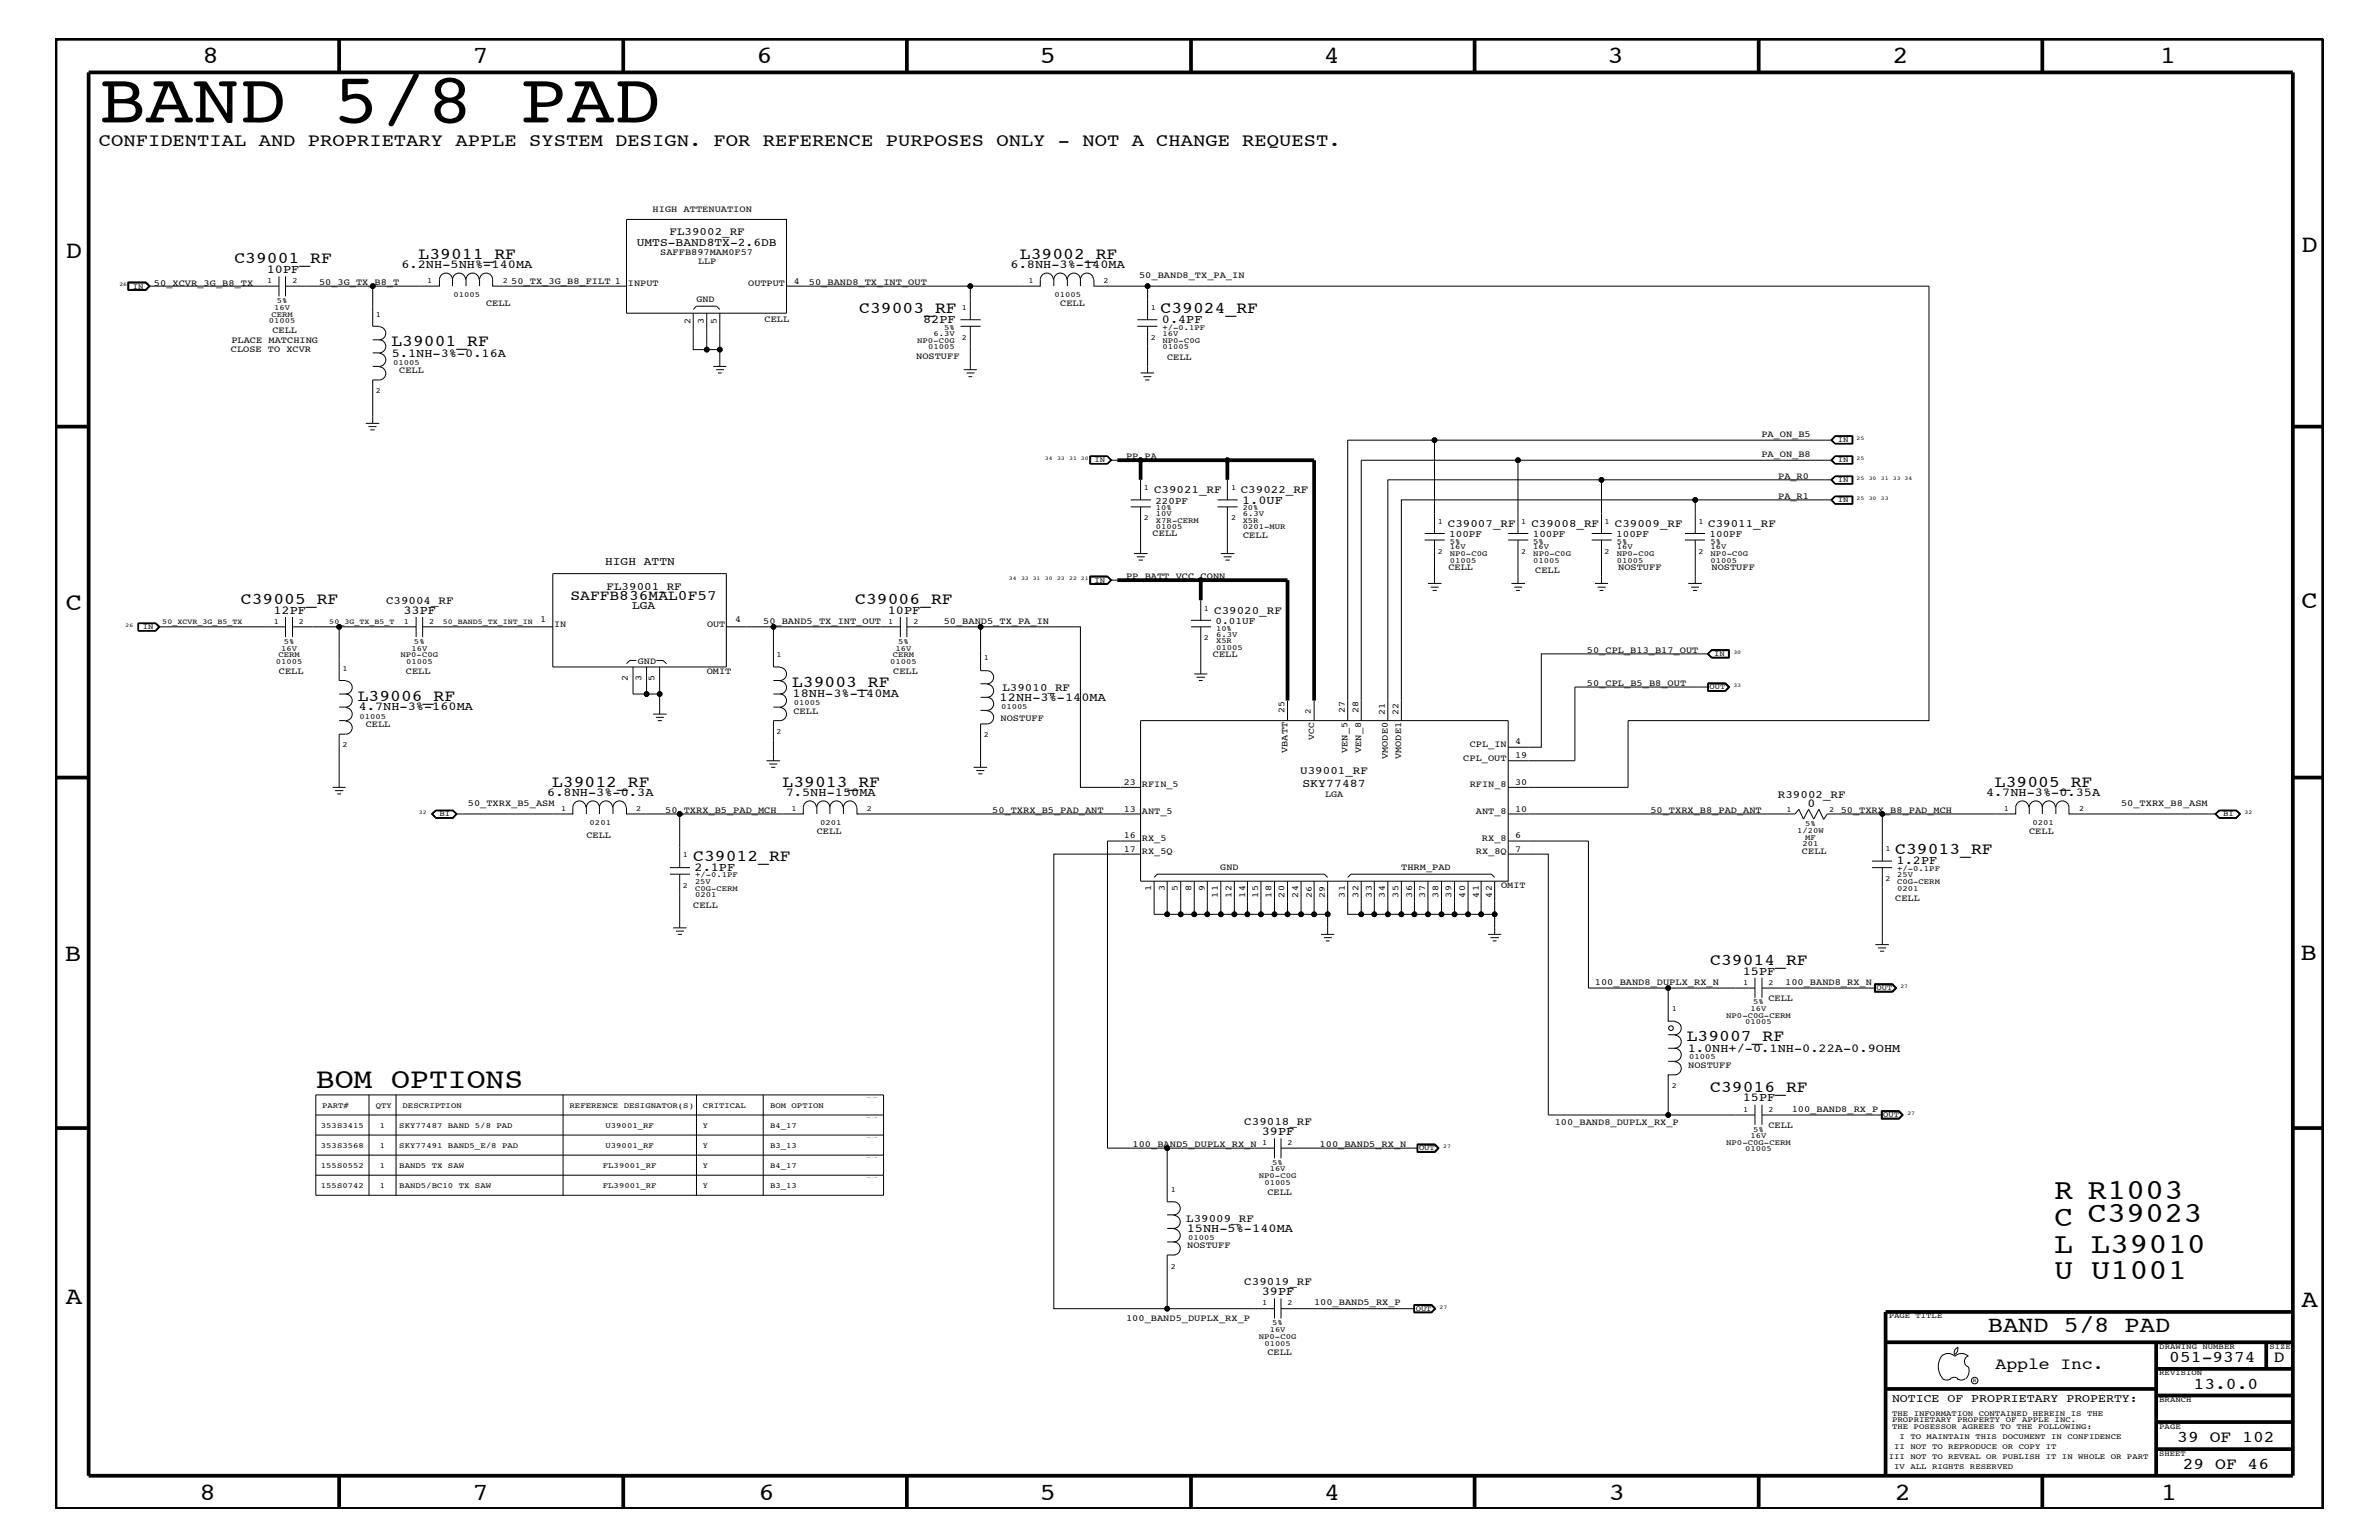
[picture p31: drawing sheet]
<svg xmlns="http://www.w3.org/2000/svg" width="432mm" height="279mm" viewBox="0 0 432 279" stroke-linecap="round" stroke-linejoin="round" font-family="sans-serif">
<defs><g id="words">
<text font-size="12.9" x="17.9" y="22.2">BAND 5/8 PAD</text>
<g font-size="5.2">
<text x="57.3" y="197.4">BOM OPTIONS</text>
<text x="372.9" y="217.5">R R1003</text>
<text x="372.9" y="227.3">L L39010</text>
<text x="372.9" y="222.4">C C39023</text>
<text x="372.9" y="232.1">U U1001</text>
</g>
<g font-size="4.5">
<text x="36.7" y="11.5">8</text>
<text x="85.8" y="11.5">7</text>
<text x="137.3" y="11.5">6</text>
<text x="188.7" y="11.5">5</text>
<text x="240.3" y="11.5">4</text>
<text x="291.8" y="11.5">3</text>
<text x="343.5" y="11.5">2</text>
<text x="392" y="11.5">1</text>
<text x="11.9" y="46.8">D</text>
<text x="417.7" y="45.7">D</text>
<text x="11.9" y="110.6">C</text>
<text x="417.7" y="110.3">C</text>
<text x="11.8" y="174.3">B</text>
<text x="417.6" y="174.2">B</text>
<text x="11.9" y="236.7">A</text>
<text x="417.7" y="237.1">A</text>
<text x="36.2" y="272.1">8</text>
<text x="85.8" y="272.1">7</text>
<text x="137.7" y="272.1">6</text>
<text x="188.7" y="272.1">5</text>
<text x="240.4" y="272.1">4</text>
<text x="292" y="272.1">3</text>
<text x="343.9" y="272.1">2</text>
<text x="392.2" y="272.1">1</text>
</g>
<text font-size="4.1" x="360.8" y="241.7">BAND 5/8 PAD</text>
<text font-size="3.3" x="17.9" y="26.5">CONFIDENTIAL AND PROPRIETARY APPLE SYSTEM DESIGN. FOR REFERENCE PURPOSES ONLY - NOT A CHANGE REQUEST.</text>
<g font-size="3">
<text x="42.5" y="47.7">C39001_RF</text>
<text x="76" y="47">L39011_RF</text>
<text x="185.1" y="47">L39002_RF</text>
<text x="156" y="56.8">C39003_RF</text>
<text x="210.7" y="56.8">C39024_RF</text>
<text x="71" y="62.9">L39001_RF</text>
<text x="43.7" y="109.5">C39005_RF</text>
<text x="155.2" y="109.5">C39006_RF</text>
<text x="143.8" y="124.7">L39003_RF</text>
<text x="64.9" y="127.1">L39006_RF</text>
<text x="100.2" y="142.8">L39012_RF</text>
<text x="142" y="142.8">L39013_RF</text>
<text x="362.1" y="142.8">L39005_RF</text>
<text x="344" y="155">C39013_RF</text>
<text x="125.8" y="156.2">C39012_RF</text>
<text x="310.4" y="175">C39014_RF</text>
<text x="306.2" y="188.9">L39007_RF</text>
<text x="310.4" y="198.1">C39016_RF</text>
<text x="362.2" y="248.4">Apple Inc.</text>
<text x="393.7" y="247.1">051-9374</text>
<text x="398.1" y="252">13.0.0</text>
<text x="412.7" y="247.1">D</text>
<text x="395.2" y="261.6">39 OF 102</text>
<text x="396.2" y="266.6">29 OF 46</text>
</g>
<text font-size="2.6" x="103.5" y="108.9">SAFFB836MAL0F57</text>
<g font-size="2.2">
<text x="48.4" y="49.6">10PF</text>
<text x="72.9" y="48.7">6.2NH-5NH%-140MA</text>
<text x="183.4" y="48.7">6.8NH-3%-140MA</text>
<text x="167.6" y="58.6">82PF</text>
<text x="210.9" y="58.6">0.4PF</text>
<text x="71.1" y="64.7">5.1NH-3%-0.16A</text>
<text x="225.5" y="91.4">1.0UF</text>
<text x="49.6" y="111.4">12PF</text>
<text x="73.2" y="111.4">33PF</text>
<text x="161.1" y="111.4">10PF</text>
<text x="65.1" y="128.9">4.7NH-3%-160MA</text>
<text x="143.8" y="126.5">18NH-3%-140MA</text>
<text x="181.4" y="127.1">12NH-3%-140MA</text>
<text x="99.3" y="144.5">6.8NH-3%-0.3A</text>
<text x="142.6" y="144.5">7.5NH-150MA</text>
<text x="328" y="146.4">0</text>
<text x="360.5" y="144.5">4.7NH-3%-0.35A</text>
<text x="126.1" y="158">2.1PF</text>
<text x="344.3" y="156.8">1.2PF</text>
<text x="316.3" y="176.8">15PF</text>
<text x="306.3" y="190.8">1.0NH+/-0.1NH-0.22A-0.9OHM</text>
<text x="316.3" y="199.8">15PF</text>
<text x="229" y="205.9">39PF</text>
<text x="215.4" y="223.5">15NH-5%-140MA</text>
<text x="229" y="235">39PF</text>
</g>
<g font-size="2.1">
<text x="115.6" y="44.6">UMTS-BAND8TX-2.6DB</text>
<text x="109.8" y="102.6">HIGH ATTN</text>
<text x="114.7" y="110.5">LGA</text>
<text x="236.4" y="142.9">SKY77487</text>
<text x="343.4" y="254.4">NOTICE OF PROPRIETARY PROPERTY:</text>
</g>
<g font-size="2">
<text x="121.5" y="42.6">FL39002_RF</text>
<text x="209.5" y="89.5">C39021_RF</text>
<text x="225.2" y="89.5">C39022_RF</text>
<text x="262.8" y="95.6">C39007_RF</text>
<text x="278" y="95.6">C39008_RF</text>
<text x="293.1" y="95.6">C39009_RF</text>
<text x="310" y="95.6">C39011_RF</text>
<text x="110.1" y="107">FL39001_RF</text>
<text x="70.1" y="109.5">C39004_RF</text>
<text x="220.4" y="111.4">C39020_RF</text>
<text x="181.9" y="125.3">L39010_RF</text>
<text x="236" y="140.4">U39001_RF</text>
<text x="322.7" y="144.7">R39002_RF</text>
<text x="225.8" y="204.1">C39018_RF</text>
<text x="215.3" y="221.7">L39009_RF</text>
<text x="225.8" y="233.2">C39019_RF</text>
</g>
<g font-size="1.8">
<text x="209.7" y="91.4">220PF</text>
<text x="263.1" y="97.4">100PF</text>
<text x="278.2" y="97.4">100PF</text>
<text x="293.4" y="97.4">100PF</text>
<text x="310.3" y="97.4">100PF</text>
<text x="220.6" y="113.1">0.01UF</text>
</g>
<g font-size="1.7">
<text x="118.4" y="38.5">HIGH ATTENUATION</text>
<text x="119.8" y="46.3">SAFFB897MAM0F57</text>
<text x="126.7" y="48">LLP</text>
<text x="27.9" y="51.8">50_XCVR_3G_B8_TX</text>
<text x="57.9" y="51.7">50_3G_TX_B8_T</text>
<text x="92.8" y="51.6">50_TX_3G_B8_FILT 1</text>
<text x="114" y="51.9">INPUT</text>
<text x="135.8" y="51.9">OUTPUT</text>
<text x="144.1" y="51.5">4</text>
<text x="146.8" y="51.7">50_BAND8_TX_INT_OUT</text>
<text x="206.8" y="50.5">50_BAND8_TX_PA_IN</text>
<text x="88.2" y="55.6">CELL</text>
<text x="125.3" y="58.9" transform="rotate(-90 125.3 58.9)">2</text>
<text x="126.4" y="54.8">GND</text>
<text x="127.8" y="58.9" transform="rotate(-90 127.8 58.9)">3</text>
<text x="130.1" y="58.9" transform="rotate(-90 130.1 58.9)">5</text>
<text x="138.8" y="58.4">CELL</text>
<text x="192.4" y="55.6">CELL</text>
<text x="41.9" y="63.9">CLOSE TO XCVR</text>
<text x="42" y="62.3">PLACE MATCHING</text>
<text x="49.4" y="60.4">CELL</text>
<text x="166.3" y="65.2">NOSTUFF</text>
<text x="211.8" y="65.3">CELL</text>
<text x="72.5" y="67.7">CELL</text>
<text x="204.4" y="83.3">PP_PA</text>
<text x="319.7" y="79.4">PA_ON_B5</text>
<text x="319.7" y="83">PA_ON_B8</text>
<text x="322.7" y="86.9">PA_R0</text>
<text x="322.7" y="90.5">PA_R1</text>
<text x="209.2" y="97.3">CELL</text>
<text x="225.6" y="97.6">CELL</text>
<text x="204.4" y="105">PP_BATT_VCC_CONN</text>
<text x="262.9" y="103.4">CELL</text>
<text x="278.6" y="104">CELL</text>
<text x="293.7" y="103.5">NOSTUFF</text>
<text x="310.6" y="103.5">NOSTUFF</text>
<text x="98" y="112.9">1</text>
<text x="100.6" y="113.7">IN</text>
<text x="128.4" y="113.7">OUT</text>
<text x="133.4" y="112.9">4</text>
<text x="138.5" y="113.1">50_BAND5_TX_INT_OUT</text>
<text x="171.3" y="113.1">50_BAND5_TX_PA_IN</text>
<text x="220.1" y="119.2">CELL</text>
<text x="288" y="118.4">50_CPL_B13_B17_OUT</text>
<text x="50.6" y="122.3">CELL</text>
<text x="73.7" y="122.3">CELL</text>
<text x="114" y="123.5" transform="rotate(-90 114 123.5)">2</text>
<text x="115.8" y="120.5">GND</text>
<text x="116.4" y="123.5" transform="rotate(-90 116.4 123.5)">3</text>
<text x="118.8" y="123.5" transform="rotate(-90 118.8 123.5)">5</text>
<text x="128.3" y="122.3">OMIT</text>
<text x="162.1" y="122.3">CELL</text>
<text x="288" y="124.4">50_CPL_B5_B8_OUT</text>
<text x="66.4" y="131.9">CELL</text>
<text x="144" y="129.6">CELL</text>
<text x="181.6" y="130.8">NOSTUFF</text>
<text x="233.2" y="129.4" transform="rotate(-90 233.2 129.4)">25</text>
<text x="244.1" y="129.4" transform="rotate(-90 244.1 129.4)">27</text>
<text x="246.5" y="129.4" transform="rotate(-90 246.5 129.4)">28</text>
<text x="251.4" y="129.7" transform="rotate(-90 251.4 129.7)">21</text>
<text x="253.8" y="129.7" transform="rotate(-90 253.8 129.7)">22</text>
<text x="233.7" y="136.6" transform="rotate(-90 233.7 136.6)">VBATT</text>
<text x="244.6" y="136.6" transform="rotate(-90 244.6 136.6)">VEN_5</text>
<text x="247.1" y="136.6" transform="rotate(-90 247.1 136.6)">VEN_8</text>
<text x="251.9" y="137.7" transform="rotate(-90 251.9 137.7)">VMODE0</text>
<text x="254.3" y="137.7" transform="rotate(-90 254.3 137.7)">VMODE1</text>
<text x="266.8" y="135.6">CPL_IN</text>
<text x="275" y="135.1">4</text>
<text x="275" y="137.5">19</text>
<text x="204" y="142.4">23</text>
<text x="207.3" y="142.9">RFIN_5</text>
<text x="265.6" y="138">CPL_OUT</text>
<text x="266.8" y="142.9">RFIN_8</text>
<text x="275" y="142.4">30</text>
<text x="84.9" y="146.2">50_TXRX_B5_ASM</text>
<text x="120.7" y="147.5">50_TXRX_B5_PAD_MCH</text>
<text x="180.1" y="147.5">50_TXRX_B5_PAD_ANT</text>
<text x="204" y="147.3">13</text>
<text x="207.3" y="147.7">ANT_5</text>
<text x="240.5" y="144.6">LGA</text>
<text x="267.9" y="147.7">ANT_8</text>
<text x="275" y="147.3">10</text>
<text x="299.6" y="147.5">50_TXRX_B8_PAD_ANT</text>
<text x="334.1" y="147.5">50_TXRX_B8_PAD_MCH</text>
<text x="385" y="146.2">50_TXRX_B8_ASM</text>
<text x="106.4" y="152">CELL</text>
<text x="148.3" y="151.3">CELL</text>
<text x="204" y="152.1">16</text>
<text x="204" y="154.5">17</text>
<text x="207.3" y="152.6">RX_5</text>
<text x="207.3" y="155">RX_5Q</text>
<text x="267.9" y="155">RX_8Q</text>
<text x="269" y="152.6">RX_8</text>
<text x="275" y="152.1">6</text>
<text x="275" y="154.5">7</text>
<text x="327.1" y="155">CELL</text>
<text x="368.3" y="151.3">CELL</text>
<text x="209" y="161.7" transform="rotate(-90 209 161.7)">1</text>
<text x="211.4" y="161.7" transform="rotate(-90 211.4 161.7)">3</text>
<text x="213.8" y="161.7" transform="rotate(-90 213.8 161.7)">5</text>
<text x="216.2" y="161.7" transform="rotate(-90 216.2 161.7)">8</text>
<text x="218.7" y="161.7" transform="rotate(-90 218.7 161.7)">9</text>
<text x="221.5" y="157.9">GND</text>
<text x="254.3" y="157.9">THRM_PAD</text>
<text x="272.5" y="161.1">OMIT</text>
<text x="125.8" y="164.7">CELL</text>
<text x="221.1" y="162.8" transform="rotate(-90 221.1 162.8)">11</text>
<text x="223.5" y="162.8" transform="rotate(-90 223.5 162.8)">12</text>
<text x="226" y="162.8" transform="rotate(-90 226 162.8)">14</text>
<text x="228.3" y="162.8" transform="rotate(-90 228.3 162.8)">15</text>
<text x="230.8" y="162.8" transform="rotate(-90 230.8 162.8)">18</text>
<text x="233.2" y="162.8" transform="rotate(-90 233.2 162.8)">20</text>
<text x="235.6" y="162.8" transform="rotate(-90 235.6 162.8)">24</text>
<text x="244.1" y="162.8" transform="rotate(-90 244.1 162.8)">31</text>
<text x="246.5" y="162.8" transform="rotate(-90 246.5 162.8)">32</text>
<text x="249" y="162.8" transform="rotate(-90 249 162.8)">33</text>
<text x="251.4" y="162.8" transform="rotate(-90 251.4 162.8)">34</text>
<text x="253.8" y="162.8" transform="rotate(-90 253.8 162.8)">35</text>
<text x="256.3" y="162.8" transform="rotate(-90 256.3 162.8)">36</text>
<text x="258.7" y="162.8" transform="rotate(-90 258.7 162.8)">37</text>
<text x="261.1" y="162.8" transform="rotate(-90 261.1 162.8)">38</text>
<text x="263.5" y="162.8" transform="rotate(-90 263.5 162.8)">39</text>
<text x="265.9" y="162.8" transform="rotate(-90 265.9 162.8)">40</text>
<text x="268.4" y="162.8" transform="rotate(-90 268.4 162.8)">41</text>
<text x="270.8" y="162.8" transform="rotate(-90 270.8 162.8)">42</text>
<text x="344" y="163.5">CELL</text>
<text x="289.5" y="178.7">100_BAND8_DUPLX_RX_N</text>
<text x="324" y="178.7">100_BAND8_RX_N</text>
<text x="321" y="181.6">CELL</text>
<text x="306.4" y="193.7">NOSTUFF</text>
<text x="325.2" y="201.7">100_BAND8_RX_P</text>
<text x="205.6" y="208.1">100_BAND5_DUPLX_RX_N</text>
<text x="239.5" y="208.1">100_BAND5_RX_N</text>
<text x="282.2" y="204.1">100_BAND8_DUPLX_RX_P</text>
<text x="321" y="204.7">CELL</text>
<text x="230" y="216.9">CELL</text>
<text x="215.5" y="226.5">NOSTUFF</text>
<text x="204.4" y="239.6">100_BAND5_DUPLX_RX_P</text>
<text x="238.5" y="236.8">100_BAND5_RX_P</text>
<text x="230" y="245.9">CELL</text>
</g>
<g font-size="1.6">
<text x="237.9" y="129.6" transform="rotate(-90 237.9 129.6)">2</text>
<text x="238.5" y="134.2" transform="rotate(-90 238.5 134.2)">VCC</text>
<text x="238.1" y="162.9" transform="rotate(-90 238.1 162.9)">26</text>
<text x="240.5" y="162.9" transform="rotate(-90 240.5 162.9)">29</text>
</g>
<g font-size="1.4">
<text x="24.1" y="52.4">IN</text>
<text x="48.5" y="51.3">1</text>
<text x="53.1" y="51.3">2</text>
<text x="77.6" y="51.3">1</text>
<text x="82.3" y="53.9">01005</text>
<text x="91.3" y="51.3">2</text>
<text x="186.7" y="51.3">1</text>
<text x="191.4" y="53.9">01005</text>
<text x="200.3" y="51.3">2</text>
<text x="48.8" y="58.6">01005</text>
<text x="49.3" y="57.4">CERM</text>
<text x="49.8" y="56.2">16V</text>
<text x="50.2" y="55">5%</text>
<text x="68.2" y="57.4">1</text>
<text x="171.4" y="59.8">5%</text>
<text x="174.6" y="56.2">1</text>
<text x="208.9" y="56.2">1</text>
<text x="211" y="59.8">+/-0.1PF</text>
<text x="166.5" y="62.2">NP0-C0G</text>
<text x="168.5" y="63.4">01005</text>
<text x="169.4" y="60.9">6.3V</text>
<text x="174.6" y="61.7">2</text>
<text x="208.9" y="61.7">2</text>
<text x="211" y="63.4">01005</text>
<text x="211" y="60.9">16V</text>
<text x="211" y="62.2">NP0-C0G</text>
<text x="68.2" y="71.3">2</text>
<text x="71.4" y="66.2">01005</text>
<text x="198.6" y="83.8">IN</text>
<text x="333.6" y="83.8">IN</text>
<text x="333.6" y="80.2">IN</text>
<text x="207.6" y="88.9">1</text>
<text x="223.4" y="88.9">1</text>
<text x="333.6" y="87.5">IN</text>
<text x="207.6" y="94.3">2</text>
<text x="209.8" y="93.7">10V</text>
<text x="209.8" y="92.6">10%</text>
<text x="209.8" y="94.9">X7R-CERM</text>
<text x="223.4" y="94.3">2</text>
<text x="225.6" y="93.7">6.3V</text>
<text x="225.6" y="94.9">X5R</text>
<text x="225.6" y="92.6">20%</text>
<text x="260.9" y="95">1</text>
<text x="276.1" y="95">1</text>
<text x="291.3" y="95">1</text>
<text x="308.3" y="95">1</text>
<text x="333.6" y="91.1">IN</text>
<text x="209.8" y="96">01005</text>
<text x="225.6" y="96">0201-MUR</text>
<text x="260.9" y="100.4">2</text>
<text x="263.1" y="98.7">5%</text>
<text x="263.1" y="99.7">16V</text>
<text x="263.1" y="101">NP0-C0G</text>
<text x="276.1" y="100.4">2</text>
<text x="278.3" y="98.7">5%</text>
<text x="278.3" y="101">NP0-C0G</text>
<text x="278.3" y="99.7">16V</text>
<text x="291.3" y="100.4">2</text>
<text x="293.5" y="101">NP0-C0G</text>
<text x="293.5" y="99.7">16V</text>
<text x="293.5" y="98.7">5%</text>
<text x="308.3" y="100.4">2</text>
<text x="310.5" y="98.7">5%</text>
<text x="310.5" y="101">NP0-C0G</text>
<text x="310.5" y="99.7">16V</text>
<text x="198.6" y="105.7">IN</text>
<text x="263.1" y="102.1">01005</text>
<text x="278.3" y="102.1">01005</text>
<text x="293.5" y="102.1">01005</text>
<text x="310.5" y="102.1">01005</text>
<text x="29.5" y="113.1">50_XCVR_3G_B5_TX</text>
<text x="49.7" y="113.1">1</text>
<text x="54.3" y="113.1">2</text>
<text x="59.8" y="113.1">50_3G_TX_B5_T</text>
<text x="73.3" y="113.1">1</text>
<text x="77.9" y="113.1">2</text>
<text x="80.3" y="113.1">50_BAND5_TX_INT_IN</text>
<text x="161.2" y="113.1">1</text>
<text x="165.8" y="113.1">2</text>
<text x="218.5" y="110.8">1</text>
<text x="25.9" y="114.2">IN</text>
<text x="50.5" y="119.2">CERM</text>
<text x="51.1" y="118.1">16V</text>
<text x="51.5" y="116.8">5%</text>
<text x="72.7" y="119.2">NP0-C0G</text>
<text x="74.7" y="118.1">16V</text>
<text x="75.1" y="116.8">5%</text>
<text x="141" y="119.2">1</text>
<text x="162.1" y="119.2">CERM</text>
<text x="162.6" y="118.1">16V</text>
<text x="163" y="116.8">5%</text>
<text x="178.6" y="119.8">1</text>
<text x="218.5" y="116.2">2</text>
<text x="220.7" y="115.5">6.3V</text>
<text x="220.7" y="117.9">01005</text>
<text x="220.7" y="116.7">X5R</text>
<text x="220.7" y="114.4">10%</text>
<text x="311.2" y="119">IN</text>
<text x="50.1" y="120.4">01005</text>
<text x="62.1" y="121.7">1</text>
<text x="73.7" y="120.4">01005</text>
<text x="161.6" y="120.4">01005</text>
<text x="310.3" y="125.1">OUT</text>
<text x="65.3" y="130.4">01005</text>
<text x="144.1" y="128">01005</text>
<text x="181.7" y="128.6">01005</text>
<text x="62.1" y="135.6">2</text>
<text x="141" y="133.2">2</text>
<text x="178.6" y="133.8">2</text>
<text x="79.8" y="148.1">BI</text>
<text x="101.9" y="147.1">1</text>
<text x="107" y="149.6">0201</text>
<text x="115.5" y="147.1">2</text>
<text x="143.7" y="147.1">1</text>
<text x="148.8" y="149.6">0201</text>
<text x="157.3" y="147.1">2</text>
<text x="324.3" y="147.3">1</text>
<text x="327.6" y="149.9">5%</text>
<text x="332" y="147.3">2</text>
<text x="363.7" y="147.1">1</text>
<text x="368.9" y="149.6">0201</text>
<text x="377.4" y="147.1">2</text>
<text x="403.5" y="148.1">BI</text>
<text x="124" y="155.6">1</text>
<text x="326.2" y="151.1">1/20W</text>
<text x="327.2" y="153.5">201</text>
<text x="327.6" y="152.3">MF</text>
<text x="342.2" y="154.4">1</text>
<text x="124" y="161.1">2</text>
<text x="126.2" y="160.3">25V</text>
<text x="126.2" y="161.6">C0G-CERM</text>
<text x="126.2" y="159.2">+/-0.1PF</text>
<text x="342.2" y="159.9">2</text>
<text x="344.3" y="159.1">25V</text>
<text x="344.3" y="160.3">C0G-CERM</text>
<text x="344.3" y="158">+/-0.1PF</text>
<text x="344.3" y="161.6">0201</text>
<text x="126.2" y="162.8">0201</text>
<text x="316.4" y="178.7">1</text>
<text x="321" y="178.7">2</text>
<text x="340.6" y="179.6">OUT</text>
<text x="303.4" y="183.5">1</text>
<text x="313.3" y="184.7">NP0-C0G-CERM</text>
<text x="316.8" y="185.9">01005</text>
<text x="317.8" y="183.5">16V</text>
<text x="318.2" y="182.2">5%</text>
<text x="303.4" y="197.4">2</text>
<text x="306.6" y="192.2">01005</text>
<text x="58.5" y="201">PART#</text>
<text x="68.2" y="201">QTY</text>
<text x="73.1" y="201">DESCRIPTION</text>
<text x="103.4" y="201">REFERENCE DESIGNATOR(S)</text>
<text x="127.6" y="201">CRITICAL</text>
<text x="139.8" y="201">BOM OPTION</text>
<text x="316.4" y="201.7">1</text>
<text x="321" y="201.7">2</text>
<text x="341.8" y="202.6">OUT</text>
<text x="58.3" y="204.7">353S3415</text>
<text x="58.3" y="208.3">353S3568</text>
<text x="69" y="204.7">1</text>
<text x="69" y="208.3">1</text>
<text x="72.5" y="208.3">SKY77491 BAND5_E/8 PAD</text>
<text x="72.5" y="204.7">SKY77487 BAND 5/8 PAD</text>
<text x="109.9" y="204.7">U39001_RF</text>
<text x="109.9" y="208.3">U39001_RF</text>
<text x="127.6" y="204.7">Y</text>
<text x="127.6" y="208.3">Y</text>
<text x="139.8" y="204.7">B4_17</text>
<text x="139.8" y="208.3">B3_13</text>
<text x="229.1" y="207.7">1</text>
<text x="233.7" y="207.7">2</text>
<text x="257.6" y="208.7">OUT</text>
<text x="313.3" y="207.7">NP0-C0G-CERM</text>
<text x="316.8" y="208.9">01005</text>
<text x="317.8" y="206.5">16V</text>
<text x="318.2" y="205.3">5%</text>
<text x="58.3" y="215.6">155S0742</text>
<text x="58.3" y="211.9">155S0552</text>
<text x="69" y="215.6">1</text>
<text x="69" y="211.9">1</text>
<text x="72.5" y="215.6">BAND5/BC10 TX SAW</text>
<text x="72.5" y="211.9">BAND5 TX SAW</text>
<text x="109.4" y="215.6">FL39001_RF</text>
<text x="109.4" y="211.9">FL39001_RF</text>
<text x="127.6" y="215.6">Y</text>
<text x="127.6" y="211.9">Y</text>
<text x="139.8" y="215.6">B3_13</text>
<text x="139.8" y="211.9">B4_17</text>
<text x="228.5" y="213.8">NP0-C0G</text>
<text x="229.5" y="215">01005</text>
<text x="230.5" y="212.5">16V</text>
<text x="230.9" y="211.4">5%</text>
<text x="212.5" y="216.2">1</text>
<text x="215.6" y="224.9">01005</text>
<text x="212.5" y="230.2">2</text>
<text x="229.1" y="236.8">1</text>
<text x="233.7" y="236.8">2</text>
<text x="257" y="237.8">OUT</text>
<text x="342.8" y="239.2">PAGE TITLE</text>
<text x="228.5" y="242.9">NP0-C0G</text>
<text x="229.5" y="244.1">01005</text>
<text x="230.5" y="241.7">16V</text>
<text x="230.9" y="240.5">5%</text>
<text x="391.9" y="244.7">DRAWING NUMBER</text>
<text x="411.9" y="244.7">SIZE</text>
<text x="391.9" y="249.5">REVISION</text>
<text x="343.4" y="256.8">THE INFORMATION CONTAINED HEREIN IS THE</text>
<text x="391.9" y="254.4">BRANCH</text>
<text x="343.4" y="258">PROPRIETARY PROPERTY OF APPLE INC.</text>
<text x="343.4" y="259.3">THE POSESSOR AGREES TO THE FOLLOWING:</text>
<text x="343.8" y="262.9">II NOT TO REPRODUCE OR COPY IT</text>
<text x="344.8" y="261.1">I TO MAINTAIN THIS DOCUMENT IN CONFIDENCE</text>
<text x="391.9" y="259.3">PAGE</text>
<text x="342.8" y="264.7">III NOT TO REVEAL OR PUBLISH IT IN WHOLE OR PART</text>
<text x="343.8" y="266.6">IV ALL RIGHTS RESERVED</text>
<text x="391.9" y="264.1">SHEET</text>
</g>
<g font-size="1">
<text x="21.7" y="51.9">26</text>
<text x="189.7" y="83.5">34</text>
<text x="191.9" y="83.5">33</text>
<text x="194.1" y="83.5">31 30</text>
<text x="337" y="83.5">25</text>
<text x="337" y="79.9">25</text>
<text x="337" y="87.1">25</text>
<text x="339.2" y="87.1">30</text>
<text x="341.4" y="87.1">31</text>
<text x="343.6" y="87.1">33 34</text>
<text x="337" y="90.7">25</text>
<text x="339.2" y="90.7">30</text>
<text x="341.4" y="90.7">33</text>
<text x="183.1" y="105.3">34</text>
<text x="185.3" y="105.3">33 31</text>
<text x="189.7" y="105.3">30</text>
<text x="191.9" y="105.3">23</text>
<text x="194.1" y="105.3">22 21</text>
<text x="22.8" y="113.7">26</text>
<text x="314.6" y="118.6">30</text>
<text x="314.6" y="124.7">33</text>
<text x="76" y="147.7">32</text>
<text x="407.4" y="147.7">32</text>
<text x="344.9" y="179.3">27</text>
<text x="346.2" y="202.3">27</text>
<text x="262" y="208.3">27</text>
<text x="261.3" y="237.4">27</text>
<text x="358.1" y="250.7">R</text>
</g>
</g></defs>
<g fill="none" stroke="#000" stroke-width=".18">
<path d="M113.7 39.8h29.1v17h-29.1zM23.2 51.2h3.3l.8 .7-.8 .8h-3.3zM23.3 51.3h3.1M23.3 52.7v-1.5h3.1l.8 .7-.8 .8M23.4 51.3v1.2h3l.6-.6M26.4 51.3l.6 .6M26.4 51.3l.7 .6-.7 .7h-3.1M27 51.9h23.6M50.6 50.1v3.7M51.8 50.1v3.7M51.8 51.9h15.9M68.8 59.3a1.19 1.19 0 0 1 1.2 1.2 1.19 1.19 0 0 1-1.1 1.2"/>
<path d="M82.1 50.7a1.19 1.19 0 0 0-1.2-1.2 1.19 1.19 0 0 0-1.1 1.2v1.2h-12.1v7.3h1.1M82.1 50.7v1.2M82.1 50.7a1.19 1.19 0 0 1 1.2-1.2 1.19 1.19 0 0 1 1.2 1.2M87 50.7a1.19 1.19 0 0 0-1.2-1.2 1.19 1.19 0 0 0-1.2 1.2v1.2M113.7 51.9h-24.3v-1.2a1.19 1.19 0 0 0-1.2-1.2 1.19 1.19 0 0 0-1.2 1.2v1.2M125.8 56.8v6.6h2.5M128.3 56.8v6.6h2.3M130.6 56.1l-.5-.5h-3.7l-.6 .5M130.6 56.8v9.7M174.3 58h3.7M174.3 59.2h3.7M176.1 51.9v6.1"/>
<path d="M176.1 59.2v7.9M191.2 50.7a1.19 1.19 0 0 0-1.2-1.2 1.19 1.19 0 0 0-1.2 1.2v1.2h-46M193.6 50.7a1.19 1.19 0 0 0-1.1-1.2 1.19 1.19 0 0 0-1.2 1.2v1.2M196.1 50.7a1.19 1.19 0 0 1 1.2-1.2 1.19 1.19 0 0 1 1.2 1.2M196.1 50.7a1.19 1.19 0 0 0-1.2-1.2 1.19 1.19 0 0 0-1.2 1.2v1.2M196.1 50.7v1.2M198.6 50.7v1.2h9.7v6.1M206.4 59.2h3.7M206.4 58h3.7M208.3 51.9h141.8v78.8h-54.6v12.2h-21.8M208.3 59.2v8.5M66.4 76.8h2.4"/>
<path d="M66.9 77.4h1.4M67.2 78h.8M67.7 61.7h1.1a1.19 1.19 0 0 1 1.2 1.1 1.19 1.19 0 0 1-1.1 1.2M67.7 64h1.1M67.7 66.5h1.1M68.8 68.9h-1.1v7.9M68.8 64.1a1.19 1.19 0 0 1 1.2 1.2 1.19 1.19 0 0 1-1.1 1.2M68.8 66.6a1.19 1.19 0 0 1 1.2 1.1 1.19 1.19 0 0 1-1.1 1.2M129.5 66.5h2.3M130 67.1h1.4M130.3 67.7h.7M174.9 67.1h2.4"/>
<path d="M175.4 67.7h1.5M175.8 68.3h.7M207 67.7h2.5M207.5 68.3h1.5M207.9 68.9h.7M260.4 79.9h-15.8v50.8M332.3 79.9l.8 .6M332.5 79.9h-72.1v16.9M333 79.1h3.3v1.4h-3.3l-.7-.6zM333.1 79.2l-.6 .7 .6 .5M333.1 79.2h3.1M333.1 79.2l-.7 .7 .7 .5"/>
<path d="M333.1 79.1l-.8 .8M336.1 79.2v1.2M336.2 79.1v1.4M197.9 82.8h3.1M197.9 84.1h3.1M197.9 82.7v1.5M198 82.8v1.3M201 82.7h-3.2v1.5h3.2M201 82.8l.6 .7M201 82.7l.8 .8-.8 .7M201 82.7l.7 .8M201 82.8l.7 .7"/>
<path d="M201.6 83.5l-.6 .6M201.6 83.5h1.2M201.7 83.5l-.7 .6M201.7 83.5l-.7 .7M205.2 90.7h3.7M205.2 92h3.7M207 87.1v3.6M207 92v8.4M221 92h3.6M221 90.7h3.6M222.8 87.1v3.6M222.8 92v8.4"/>
<path d="M258.6 98h3.6M258.6 96.8h3.6M260.4 98v7.9M273.7 98h3.7M273.7 96.8h3.7M275.5 98v7.9M275.5 83.5h-28.4v47.2M288.9 98h3.6M288.9 96.8h3.6M290.7 98v7.9M290.7 87.1h-38.8v43.6M305.8 98h3.7"/>
<path d="M305.8 96.8h3.7M307.7 90.7h-53.3v40M307.7 98v7.9M332.3 90.7l.8 .8M332.3 87.1l.8 .7M332.3 83.5l.8 .7M332.5 90.7h-24.8v6.1M332.5 87.1h-41.8v9.7M332.5 83.5h-57v13.3M333 90h3.3v1.5h-3.3l-.7-.8zM333 82.7h3.3v1.5h-3.3l-.7-.7zM333 86.4h3.3v1.4h-3.3l-.7-.7z"/>
<path d="M333.1 90.1l-.6 .6 .6 .7M333.1 86.5l-.6 .6 .6 .6M333.1 82.8l-.6 .7 .6 .6M333.1 90.1h3.1M333.1 86.5h3.1M333.1 82.8h3.1M333.1 91.4h3.1M333.1 87.7h3.1M333.1 84.1h3.1M333.1 80.4h3.1M333.1 90.1l-.7 .6 .7 .7M333.1 86.5l-.7 .6 .7 .6"/>
<path d="M333.1 82.8l-.7 .7 .7 .6M333.1 90l-.8 .7M333.1 86.4l-.8 .7M333.1 82.7l-.8 .8M336.1 82.8v1.3M336.1 86.5v1.2M336.1 90.1v1.3M336.2 82.7v1.5M336.2 86.4v1.4M336.2 90v1.5M25.1 113.1h3.2l.6 .6-.6 .7h-3.2zM28.2 113.1l.6 .6"/>
<path d="M28.3 113h-3.2v1.5h3.2M28.3 113l.7 .7-.7 .8M28.8 113.7h23M28.8 113.7l-.6 .7M51.8 111.9v3.7M53.1 111.9v3.7M53.1 113.7h22.4M61.6 113.7v9.8h1.1M75.5 111.9v3.7M76.7 111.9v3.7M76.7 113.7h23.6M100.3 104.1h31.5v16.9h-31.5z"/>
<path d="M115.5 119.8h-1.2l-.6 .6M119.1 119.8h1.2l.7 .6M131.8 113.7h31.6M140.4 113.7v7.3h1.2M163.4 111.9v3.7M164.6 111.9v3.7M164.6 113.7h13.4M197.8 104.5h3.2l.8 .8-.8 .7h-3.2zM197.9 104.7h3.1M198 104.7v1.2h3l.6-.6M201 104.7l.6 .6M201 104.7l.7 .6"/>
<path d="M201.6 105.3h1.2M201.7 105.3l-.7 .6h-3.1M201.7 105.3l-.7 .7M201.7 105.3l-.7-.7h-3.1v1.4M205.8 100.4h2.5M206.3 101h1.5M206.7 101.6h.7M216.2 113.7h3.6M216.2 112.5h3.6M217.9 108.9v3.6M217.9 113.7v8.6M221.6 100.4h2.4"/>
<path d="M222.1 101h1.4M222.4 101.6h.8M259.2 105.9h2.4M259.7 106.5h1.4M260 107.1h.8M274.3 105.9h2.5M274.8 106.5h1.5M275.2 107.1h.7M289.5 105.9h2.4M290 106.5h1.4M290.3 107.1h.7M306.4 105.9h2.5"/>
<path d="M306.9 106.5h1.5M307.3 107.1h.7M309.9 118.6l.8-.7h3.2v1.5h-3.2zM310.1 118.6h-30.3v17h-6.1M310.7 118h3v1.2h-3l-.6-.6zM310.7 117.9l-.7 .7M313.8 118h-3.1l-.7 .6M313.8 117.9v1.4h-3.1l-.7-.7M61.6 125.9h1.1M62.7 128.4a1.19 1.19 0 0 1 1.2 1.1 1.19 1.19 0 0 1-1.1 1.2h-1.2M62.7 123.5a1.19 1.19 0 0 1 1.2 1.2 1.19 1.19 0 0 1-1.1 1.2M62.7 125.9a1.19 1.19 0 0 1 1.2 1.2 1.19 1.19 0 0 1-1.1 1.2h-1.2"/>
<path d="M62.7 130.8a1.19 1.19 0 0 1 1.2 1.2 1.19 1.19 0 0 1-1.1 1.2h-1.2v9.7M114.9 121v4.9h2.5M117.4 121v4.9h2.3M118.5 129.6h2.5M119 130.2h1.5M119.4 130.7h.7M119.7 121v8.6M139.1 138h2.5M139.6 138.6h1.5M140 139.2h.7M140.4 125.9h1.2M141.6 125.9a1.19 1.19 0 0 1 1.2 1.2 1.19 1.19 0 0 1-1.2 1.2h-1.2"/>
<path d="M141.6 121.1a1.19 1.19 0 0 1 1.2 1.2 1.19 1.19 0 0 1-1.2 1.2h-1.2M141.6 123.5a1.19 1.19 0 0 1 1.2 1.2 1.19 1.19 0 0 1-1.2 1.2M141.6 128.4a1.19 1.19 0 0 1 1.2 1.1 1.19 1.19 0 0 1-1.2 1.2h-1.2v7.3M176.7 139.2h2.5M177.2 139.8h1.5M178 126.5h1.2a1.19 1.19 0 0 1 1.2 1.2 1.19 1.19 0 0 1-1.2 1.2M178 124.1h1.2M178 128.9h1.2M179.2 124.1a1.19 1.19 0 0 1 1.2 1.2 1.19 1.19 0 0 1-1.2 1.2M179.2 129a1.19 1.19 0 0 1 1.2 1.1 1.19 1.19 0 0 1-1.2 1.2M179.2 131.3h-1.2v7.9M179.2 124.1a1.19 1.19 0 0 0 1.2-1.2 1.19 1.19 0 0 0-1.2-1.2h-1.2v-8h18.1v29.2h10.9"/>
<path d="M207 130.7h66.7v29.2h-66.7zM216.8 122.3h2.3M217.2 122.9h1.5M217.6 123.5h.7M233.7 127.1v3.6M238.5 127.1v3.6M310 124h3.2l.7 .6-.7 .8M310 123.9h3.2l.8 .7-.8 .8h-3.2zM310.1 124.6h-24.2v13.4h-12.2M313.1 124.1l.6 .5-.6 .7M313.1 124.1l.7 .5-.7 .7M313.1 124.1h-3v1.2h3"/>
<path d="M60.4 142.9h2.3M60.8 143.4h1.5M61.2 144h.7M79.1 147h3.1l.8 .7-.8 .7h-3.1M79.1 147.1h3.1l.6 .6-.6 .7h-3.1l-.6-.7zM79.1 147h3.1l.7 .7-.7 .7h-3.1M79.1 147l-.8 .7 .8 .7M79.1 147l-.7 .7 .7 .7M106.3 146.5a1.19 1.19 0 0 0-1.1-1.2 1.19 1.19 0 0 0-1.2 1.2v1.2h-21.2l-.7-.6h-2.9l-.7 .6 .7 .7h2.9l.7-.7M108.8 146.5a1.19 1.19 0 0 1 1.2-1.2 1.19 1.19 0 0 1 1.2 1.2M108.8 146.5a1.19 1.19 0 0 0-1.2-1.2 1.19 1.19 0 0 0-1.2 1.2v1.2M108.8 146.5v1.2"/>
<path d="M113.6 146.5a1.19 1.19 0 0 0-1.2-1.2 1.19 1.19 0 0 0-1.1 1.2v1.2M113.7 146.5v1.2h9.7M121.6 157.4h3.6M121.6 158.6h3.6M123.4 158.6v9.7M148.2 146.5a1.19 1.19 0 0 0-1.2-1.2 1.19 1.19 0 0 0-1.2 1.2v1.2h-22.4v9.7M150.6 146.5a1.19 1.19 0 0 0-1.2-1.2 1.19 1.19 0 0 0-1.1 1.2v1.2M150.6 146.5v1.2M150.6 146.5a1.19 1.19 0 0 1 1.2-1.2 1.19 1.19 0 0 1 1.2 1.2M155.5 146.5a1.19 1.19 0 0 0-1.2-1.2 1.19 1.19 0 0 0-1.2 1.2v1.2M155.5 146.5v1.2h51.5M177.6 140.4h.7"/>
<path d="M207 155h-15.7v82.4h20.5v-9.7h1.3M207 152.6h-6v55.7h10.8M209.5 159.9v6h2.3M211.8 159.9v6h2.5M214.3 159.9v6h2.5M216.8 159.9v6h2.3M219.1 159.9v6M221.6 159.9v6h2.4M224 159.9v6h2.4M226.4 159.9v6h2.5M228.9 159.9v6h2.4M231.3 159.9v6"/>
<path d="M233.7 159.9v6h2.4M236.1 159.9v6h2.4M238.5 159.9v6h2.5M241 159.2l-.6-.6h-30.3l-.6 .6M241 159.9v9.6M244.6 159.2l.6-.6h25.5l.6 .6M244.6 159.9v6h2.5v-6M249.4 159.9v6h2.5M251.9 159.9v6h2.5M254.4 159.9v6h2.3M256.7 159.9v6h2.5M259.2 159.9v6"/>
<path d="M261.6 159.9v6h2.4M264 159.9v6h2.5M266.5 159.9v6h2.3M268.8 159.9v6h2.5v-6M273.7 155h7.3v47.3h21.8M273.7 147.7h52.1l.7-.9 .8 1.8 1-1.8 .9 1.8 .9-1.8 .9 1.8M273.7 152.6h14.6v26.7h30.2M339.8 157.4h3.6M339.8 156.2h3.6M341.7 147.7v8.5M341.7 157.4v14M368.2 146.5a1.19 1.19 0 0 0-1.1-1.2 1.19 1.19 0 0 0-1.2 1.2v1.2h-34.2l-.7 1"/>
<path d="M370.7 146.5a1.19 1.19 0 0 0-1.2-1.2 1.19 1.19 0 0 0-1.2 1.2v1.2M370.7 146.5v1.2M370.7 146.5a1.19 1.19 0 0 1 1.2-1.2 1.19 1.19 0 0 1 1.2 1.2M402.2 147.7l.7-.6h2.9l.7 .6-.7 .7h-2.9zM402.2 147.7l.6-.6h3.1l.6 .6-.6 .7h-3.1zM402.2 147.7h-26.7v-1.2a1.19 1.19 0 0 0-1.2-1.2 1.19 1.19 0 0 0-1.2 1.2v1.2M402.8 147h3.1l.8 .7-.8 .7h-3.1M402.8 147h3.1l.7 .7-.7 .7h-3.1M402.8 147l-.8 .7 .8 .7M402.8 147l-.7 .7 .7 .7M122.2 168.3h2.4M122.7 168.9h1.4"/>
<path d="M123 169.5h.8M219.1 165.9h2.5M231.3 165.9h2.4M239.8 169.5h2.4M240.3 170.1h1.4M240.6 170.7h.7M247.1 165.9h2.3M259.2 165.9h2.4M270.1 169.5h2.4M270.5 170.1h1.6M270.9 170.7h.7M271.3 165.9v3.6"/>
<path d="M302.8 179.3v6h1.3M318.5 177.4v3.6M319.8 179.3h20.6M319.8 177.4v3.6M340.2 178.5h3.3l.8 .8-.8 .7h-3.3zM340.4 178.6h3l.7 .7-.7 .6h-3zM340.4 171.4h2.4M340.4 178.7h3l.6 .6-.6 .6M340.9 172h1.4M341.2 172.6h.8M343.5 178.5l.7 .8-.7 .6h-3.2v-1.4M57.3 198.7h103.1v18.2h-103.1z"/>
<path d="M67 198.7v18.2M71.9 198.7v18.2M102.2 198.7v18.2M126.4 198.7v18.2M138.5 198.7v18.2M302.8 192.6h1.3M302.8 190.2h1.3M302.8 187.7h1.3M304 192.6a1.19 1.19 0 0 1 1.2 1.2 1.19 1.19 0 0 1-1.2 1.2M304 187.8a1.19 1.19 0 0 1 1.2 1.2 1.19 1.19 0 0 1-1.2 1.2 1.19 1.19 0 0 1 1.2 1.2 1.19 1.19 0 0 1-1.2 1.2M304 185.4a1.19 1.19 0 0 1 1.2 1.1 1.19 1.19 0 0 1-1.2 1.2M304.1 195h-1.3v7.3h15.7"/>
<path d="M57.3 202.3h103.1M57.3 213.2h103.1M57.3 209.6h103.1M57.3 205.9h103.1M213 218a1.19 1.19 0 0 1 1.2 1.2 1.19 1.19 0 0 1-1.1 1.2M231.3 206.5v3.7M231.3 208.3h-19.5v9.7h1.3M232.5 208.3h24.8M232.5 206.5v3.7M257.2 207.6h3.3l.6 .7-.6 .8M257.2 207.5h3.3l.7 .8-.7 .8h-3.3zM257.3 207.7h3.1l.6 .6-.6 .7h-3.1z"/>
<path d="M260.4 207.7l.6 .6-.6 .6h-3.1M318.5 200.4v3.7M319.8 202.3h21.9M319.8 200.4v3.7M341.5 201.5h3.2l.8 .8-.8 .8h-3.2zM341.6 201.6h3.1l.6 .7-.6 .6h-3.1zM344.6 202.9l.6-.6-.6-.6h-2.9v1.2M344.7 201.5l.7 .8-.7 .7h-3.2M211.8 220.4h1.3M211.8 222.9h1.3M211.8 225.3h1.3M211.8 237.4h19.5"/>
<path d="M213 223a1.19 1.19 0 0 1 1.2 1.1 1.19 1.19 0 0 1-1.1 1.2 1.19 1.19 0 0 1 1.1 1.2 1.19 1.19 0 0 1-1.1 1.2M213 220.5a1.19 1.19 0 0 1 1.2 1.2 1.19 1.19 0 0 1-1.1 1.2M231.3 235.6v3.6M232.5 237.4h24.2M232.5 235.6v3.6M256.6 236.8h3.3l.6 .6-.6 .7h-3.3M256.6 236.7h3.3l.7 .7-.7 .8h-3.3zM256.7 236.8h3.1l.6 .6-.6 .6h-3.1M256.7 236.8v1.3M259.8 236.8l.7 .6-.7 .7M352.4 246.1a1.69 1.69 0 0 1 2.4 0M352.4 246a3.3 3.3 0 0 0 .3 4.1"/>
<path d="M352.6 250.2l.7 .2 .7-.2M354 250.2l.7-.3 .7 .3M354.8 246.1a1.69 1.69 0 0 1 2.5 0M355.3 250.2l.7 .2 .7-.2M355.3 244.4l.1 .3a1.18 1.18 0 0 1-.6 1M355.4 244.4a.99 .99 0 0 0-.6 1.4M357.2 246a1.04 1.04 0 0 0-.6 1 1.04 1.04 0 0 0 .6 1M357.3 248l.1 .7a2.11 2.11 0 0 1-.6 1.5"/>
<circle cx="67.7" cy="51.9" r=".42"/>
<circle cx="176.1" cy="51.9" r=".42"/>
<circle cx="208.3" cy="51.9" r=".42"/>
<circle cx="128.3" cy="63.4" r=".42"/>
<circle cx="130.6" cy="63.4" r=".42"/>
<circle cx="260.4" cy="79.9" r=".42"/>
<circle cx="207" cy="83.5" r=".42"/>
<circle cx="222.8" cy="83.5" r=".42"/>
<circle cx="275.5" cy="83.5" r=".42"/>
<circle cx="290.7" cy="87.1" r=".42"/>
<circle cx="307.7" cy="90.7" r=".42"/>
<circle cx="61.6" cy="113.7" r=".42"/>
<circle cx="140.4" cy="113.7" r=".42"/>
<circle cx="178" cy="113.7" r=".42"/>
<circle cx="217.9" cy="105.3" r=".42"/>
<circle cx="117.4" cy="125.9" r=".42"/>
<circle cx="119.7" cy="125.9" r=".42"/>
<circle cx="123.4" cy="147.7" r=".42"/>
<circle cx="341.7" cy="147.7" r=".42"/>
<circle cx="211.8" cy="165.9" r=".42"/>
<circle cx="214.3" cy="165.9" r=".42"/>
<circle cx="216.8" cy="165.9" r=".42"/>
<circle cx="219.1" cy="165.9" r=".42"/>
<circle cx="221.6" cy="165.9" r=".42"/>
<circle cx="224" cy="165.9" r=".42"/>
<circle cx="226.4" cy="165.9" r=".42"/>
<circle cx="228.9" cy="165.9" r=".42"/>
<circle cx="231.3" cy="165.9" r=".42"/>
<circle cx="233.7" cy="165.9" r=".42"/>
<circle cx="236.1" cy="165.9" r=".42"/>
<circle cx="238.5" cy="165.9" r=".42"/>
<circle cx="241" cy="165.9" r=".42"/>
<circle cx="247.1" cy="165.9" r=".42"/>
<circle cx="249.4" cy="165.9" r=".42"/>
<circle cx="251.9" cy="165.9" r=".42"/>
<circle cx="254.4" cy="165.9" r=".42"/>
<circle cx="256.7" cy="165.9" r=".42"/>
<circle cx="259.2" cy="165.9" r=".42"/>
<circle cx="261.6" cy="165.9" r=".42"/>
<circle cx="264" cy="165.9" r=".42"/>
<circle cx="266.5" cy="165.9" r=".42"/>
<circle cx="268.8" cy="165.9" r=".42"/>
<circle cx="271.3" cy="165.9" r=".42"/>
<circle cx="302.8" cy="179.3" r=".42"/>
<circle cx="303.3" cy="186.5" r=".42"/>
<circle cx="211.8" cy="208.3" r=".42"/>
<circle cx="302.8" cy="202.3" r=".42"/>
<circle cx="211.8" cy="237.4" r=".42"/>
<circle cx="358.4" cy="250.5" r=".59"/>
</g>
<g fill="none" stroke="#000" stroke-width=".68" stroke-linecap="butt">
<path d="M10.1 7h411.6v266.8h-411.6zM16.1 13.1h400.1v254.6h-400.1zM61.6 7v6.1M113.1 7v6.1M164.6 7v6.1M216.2 7v6.1M267.6 7v6.1M319.2 7v6.1M370.7 7v6.1M10.1 77.4h6M416.2 77.4h5.5M202.8 83.5h35.7v43.6"/>
<path d="M207 83.5v3.6M222.8 83.5v3.6M202.8 105.3h15.1v3.6M217.9 105.3h15.8v21.8M10.1 141.1h6M416.2 141.1h5.5M10.1 204.7h6M416.2 204.7h5.5M416.2 238h-74v29.7M342.2 252h49.2M342.2 243.5h74M391.4 248.4h24.8"/>
<path d="M391.4 243.5v24.2M391.4 258h24.8M391.4 253.2h24.8M411.3 243.5v4.9M61.6 267.7v6.1M113.1 267.7v6.1M164.6 267.7v6.1M216.2 268v5.8M267.6 267.7v6.1M319.2 267.7v6.1M370.7 267.7v6.1M391.4 262.9h24.8"/>
</g>
<g fill="#000">
<circle cx="67.6" cy="51.9" r=".42"/>
<circle cx="176.1" cy="51.9" r=".42"/>
<circle cx="208.3" cy="51.9" r=".42"/>
<circle cx="128.3" cy="63.4" r=".42"/>
<circle cx="130.6" cy="63.4" r=".42"/>
<circle cx="260.3" cy="79.9" r=".42"/>
<circle cx="207" cy="83.5" r=".42"/>
<circle cx="222.8" cy="83.5" r=".42"/>
<circle cx="275.5" cy="83.5" r=".42"/>
<circle cx="290.7" cy="87.1" r=".42"/>
<circle cx="307.7" cy="90.7" r=".42"/>
<circle cx="61.6" cy="113.7" r=".42"/>
<circle cx="140.4" cy="113.7" r=".42"/>
<circle cx="178" cy="113.7" r=".42"/>
<circle cx="217.9" cy="105.3" r=".42"/>
<circle cx="117.3" cy="125.9" r=".42"/>
<circle cx="119.7" cy="125.9" r=".42"/>
<circle cx="123.4" cy="147.7" r=".42"/>
<circle cx="341.6" cy="147.7" r=".42"/>
<circle cx="211.8" cy="165.9" r=".42"/>
<circle cx="214.3" cy="165.9" r=".42"/>
<circle cx="216.7" cy="165.9" r=".42"/>
<circle cx="219.1" cy="165.9" r=".42"/>
<circle cx="221.6" cy="165.9" r=".42"/>
<circle cx="224" cy="165.9" r=".42"/>
<circle cx="226.4" cy="165.9" r=".42"/>
<circle cx="228.9" cy="165.9" r=".42"/>
<circle cx="231.3" cy="165.9" r=".42"/>
<circle cx="233.7" cy="165.9" r=".42"/>
<circle cx="236.1" cy="165.9" r=".42"/>
<circle cx="238.5" cy="165.9" r=".42"/>
<circle cx="241" cy="165.9" r=".42"/>
<circle cx="247.1" cy="165.9" r=".42"/>
<circle cx="249.4" cy="165.9" r=".42"/>
<circle cx="251.9" cy="165.9" r=".42"/>
<circle cx="254.3" cy="165.9" r=".42"/>
<circle cx="256.7" cy="165.9" r=".42"/>
<circle cx="259.2" cy="165.9" r=".42"/>
<circle cx="261.6" cy="165.9" r=".42"/>
<circle cx="264" cy="165.9" r=".42"/>
<circle cx="266.4" cy="165.9" r=".42"/>
<circle cx="268.8" cy="165.9" r=".42"/>
<circle cx="271.3" cy="165.9" r=".42"/>
<circle cx="302.8" cy="179.3" r=".42"/>
<circle cx="211.8" cy="208.3" r=".42"/>
<circle cx="302.8" cy="202.3" r=".42"/>
<circle cx="211.8" cy="237.4" r=".42"/>
</g>
<use href="#words"/>
</svg>
